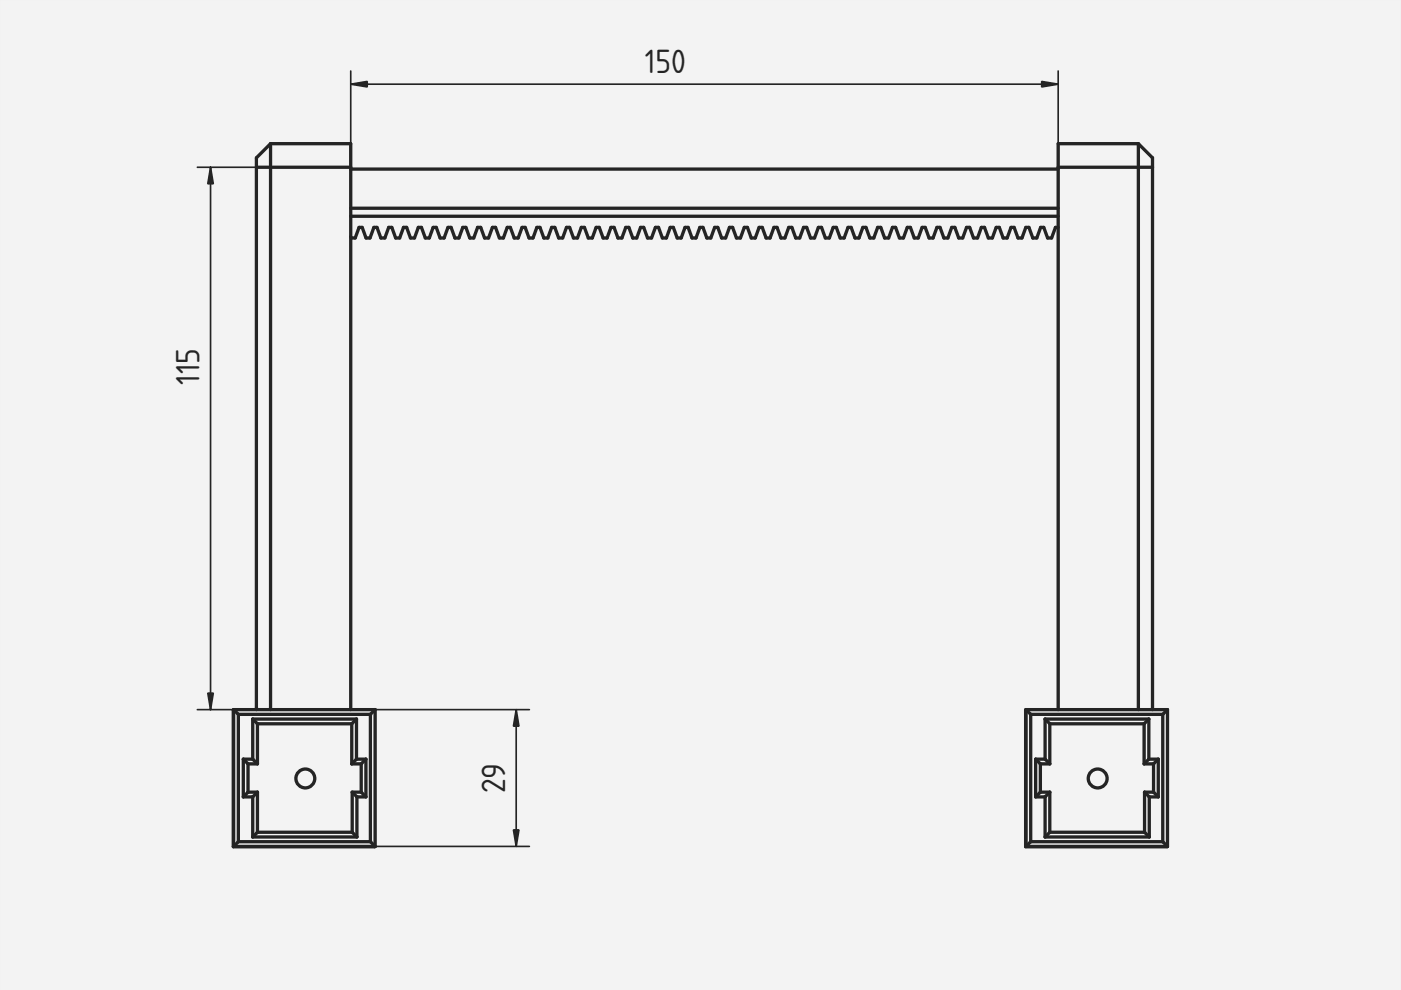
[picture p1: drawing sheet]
<svg xmlns="http://www.w3.org/2000/svg" width="297mm" height="210mm" viewBox="0 0 297 210" stroke-linecap="round" stroke-linejoin="round" font-family="sans-serif">
<defs><g id="words">
<g font-size="6.7" fill="#212529">
<text x="136.7" y="15.5">150</text>
<text x="42.3" y="81.7" transform="rotate(-90 42.3 81.7)">115</text>
<text x="107.1" y="168.2" transform="rotate(-90 107.1 168.2)">29</text>
</g>
</g></defs>
<path d="M0 0h297v210h-297z" fill-rule="evenodd" fill="#f1f3f5"/>
<path d="M0 0h297v210h-297zM0 0v210h297v-210z" fill="#000"/>
<g fill="#f1f3f5">
<path d="M54.4 33.5l3-3h17v5.4h150v-5.4h17l3 3v117h3.1v29h-30v-29h6.9v-102.3h-.6l-.8 2.3h-.9l-.8-2.3h-.7l-.8 2.3h-.8l-.8-2.3h-.7l-.8 2.3h-.9l-.8-2.3h-.6l-.9 2.3h-.8l-.8-2.3h-.7l-.8 2.3h-.8l-.9-2.3h-.6l-.8 2.3h-.9l-.8-2.3h-.7l-.8 2.3h-.8l-.9-2.3h-.6l-.8 2.3h-.9l-.8-2.3h-.7l-.8 2.3h-.8l-.8-2.3h-.7l-.8 2.3h-.9l-.8-2.3h-.6l-.9 2.3h-.8l-.8-2.3h-.7l-.8 2.3h-.8l-.9-2.3h-.6l-.8 2.3h-.9l-.8-2.3h-.7l-.8 2.3h-.8l-.8-2.3h-.7l-.8 2.3h-.9l-.8-2.3h-.6l-.9 2.3h-.8l-.8-2.3h-.7l-.8 2.3h-.8l-.9-2.3h-.6l-.8 2.3h-.9l-.8-2.3h-.7l-.8 2.3h-.8l-.8-2.3h-.7l-.8 2.3h-.9l-.8-2.3h-.7l-.8 2.3h-.8l-.8-2.3h-.7l-.8 2.3h-.9l-.8-2.3h-.6l-.9 2.3h-.8l-.8-2.3h-.7l-.8 2.3h-.8l-.9-2.3h-.6l-.8 2.3h-.9l-.8-2.3h-.7l-.8 2.3h-.8l-.8-2.3h-.7l-.8 2.3h-.9l-.8-2.3h-.6l-.9 2.3h-.8l-.8-2.3h-.7l-.8 2.3h-.8l-.9-2.3h-.6l-.8 2.3h-.9l-.8-2.3h-.7l-.8 2.3h-.8l-.8-2.3h-.7l-.8 2.3h-.9l-.8-2.3h-.6l-.9 2.3h-.8l-.8-2.3h-.7l-.8 2.3h-.9l-.8-2.3h-.6l-.9 2.3h-.8l-.8-2.3h-.7l-.8 2.3h-.8l-.9-2.3h-.6l-.8 2.3h-.9l-.8-2.3h-.7l-.8 2.3h-.8l-.8-2.3h-.7l-.8 2.3h-.9l-.8-2.3h-.6l-.9 2.3h-.8l-.8-2.3h-.7l-.8 2.3h-.8l-.9-2.3h-.6l-.8 2.3h-.9l-.8-2.3h-.7l-.8 2.3h-.8l-.8-2.3h-.7l-.8 2.3h-.9l-.8-2.3h-.6l-.9 2.3h-.8l-.8-2.3h-.7l-.8 2.3h-.9l-.8-2.3h-.6l-.8 2.3h-.9l-.8-2.3h-.7l-.8 2.3h-.8l-.1-.3v100.3h5.1v29h-30v-29h4.9z" fill-rule="evenodd"/>
<path d="M57.4 35.5h17v115h-17z" fill-rule="evenodd"/>
<path d="M224.4 35.5h17v115h-17z" fill-rule="evenodd"/>
<path d="M74.4 35.9h150v8.3h-150z" fill-rule="evenodd"/>
<path d="M218.5 151.5h28v27h-28z" fill-rule="evenodd"/>
<path d="M50.5 151.5h28v27h-28z" fill-rule="evenodd"/>
<path d="M221.6 152.5h22v8.5h2v8h-1.9v8.5h-22.1v-8.5h-2v-8h2z" fill-rule="evenodd"/>
<path d="M53.6 152.5h22v8.5h2v8h-1.9v8.5h-22.1v-8.5h-2v-8h2z" fill-rule="evenodd"/>
<path d="M74.4 45.9h150v2.3h-.6l-.8 2.3h-.9l-.8-2.3h-.7l-.8 2.3h-.8l-.8-2.3h-.7l-.8 2.3h-.9l-.8-2.3h-.6l-.9 2.3h-.8l-.8-2.3h-.7l-.8 2.3h-.8l-.9-2.3h-.6l-.8 2.3h-.9l-.8-2.3h-.7l-.8 2.3h-.8l-.9-2.3h-.6l-.8 2.3h-.9l-.8-2.3h-.7l-.8 2.3h-.8l-.8-2.3h-.7l-.8 2.3h-.9l-.8-2.3h-.6l-.9 2.3h-.8l-.8-2.3h-.7l-.8 2.3h-.8l-.9-2.3h-.6l-.8 2.3h-.9l-.8-2.3h-.7l-.8 2.3h-.8l-.8-2.3h-.7l-.8 2.3h-.9l-.8-2.3h-.6l-.9 2.3h-.8l-.8-2.3h-.7l-.8 2.3h-.8l-.9-2.3h-.6l-.8 2.3h-.9l-.8-2.3h-.7l-.8 2.3h-.8l-.8-2.3h-.7l-.8 2.3h-.9l-.8-2.3h-.7l-.8 2.3h-.8l-.8-2.3h-.7l-.8 2.3h-.9l-.8-2.3h-.6l-.9 2.3h-.8l-.8-2.3h-.7l-.8 2.3h-.8l-.9-2.3h-.6l-.8 2.3h-.9l-.8-2.3h-.7l-.8 2.3h-.8l-.8-2.3h-.7l-.8 2.3h-.9l-.8-2.3h-.6l-.9 2.3h-.8l-.8-2.3h-.7l-.8 2.3h-.8l-.9-2.3h-.6l-.8 2.3h-.9l-.8-2.3h-.7l-.8 2.3h-.8l-.8-2.3h-.7l-.8 2.3h-.9l-.8-2.3h-.6l-.9 2.3h-.8l-.8-2.3h-.7l-.8 2.3h-.9l-.8-2.3h-.6l-.9 2.3h-.8l-.8-2.3h-.7l-.8 2.3h-.8l-.9-2.3h-.6l-.8 2.3h-.9l-.8-2.3h-.7l-.8 2.3h-.8l-.8-2.3h-.7l-.8 2.3h-.9l-.8-2.3h-.6l-.9 2.3h-.8l-.8-2.3h-.7l-.8 2.3h-.8l-.9-2.3h-.6l-.8 2.3h-.9l-.8-2.3h-.7l-.8 2.3h-.8l-.8-2.3h-.7l-.8 2.3h-.9l-.8-2.3h-.6l-.9 2.3h-.8l-.8-2.3h-.7l-.8 2.3h-.9l-.8-2.3h-.6l-.8 2.3h-.9l-.8-2.3h-.7l-.8 2.3h-.8z" fill-rule="evenodd"/>
<path d="M54.6 153.5h20v8.5h2v6h-1.9v8.5h-20.1v-8.5h-2v-6h2z" fill-rule="evenodd"/>
<path d="M222.6 153.5h20v8.5h2v6h-1.9v8.5h-20.1v-8.5h-2v-6h2z" fill-rule="evenodd"/>
<path d="M241.4 35.5h3v115h-3z" fill-rule="evenodd"/>
<path d="M54.4 35.5h3v115h-3z" fill-rule="evenodd"/>
<path d="M74.4 44.2h150v1.7h-150z" fill-rule="evenodd"/>
<path d="M57.4 30.5h17v5h-17z" fill-rule="evenodd"/>
<path d="M224.4 30.5h17v5h-17z" fill-rule="evenodd"/>
<path d="M49.5 150.5h30l-1 1h-28z" fill-rule="evenodd"/>
<path d="M50.5 178.5h28l1 1h-30z" fill-rule="evenodd"/>
<path d="M218.5 178.5h28l1 1h-30z" fill-rule="evenodd"/>
<path d="M217.5 150.5h30l-1 1h-28z" fill-rule="evenodd"/>
<path d="M217.5 150.5l1 1v27l-1 1z" fill-rule="evenodd"/>
<path d="M78.5 151.5l1-1v29l-1-1z" fill-rule="evenodd"/>
<path d="M49.5 150.5l1 1v27l-1 1z" fill-rule="evenodd"/>
<path d="M246.5 151.5l1-1v29l-1-1z" fill-rule="evenodd"/>
<path d="M53.6 177.5l1-1h20.1l1 1z" fill-rule="evenodd"/>
<path d="M222.6 176.5h20.1l1 1h-22.1z" fill-rule="evenodd"/>
<path d="M221.6 152.5h22l-1 1h-20z" fill-rule="evenodd"/>
<path d="M53.6 152.5h22l-1 1h-20z" fill-rule="evenodd"/>
<path d="M241.4 30.5l3 3v2h-3z" fill-rule="evenodd"/>
<path d="M54.4 33.5l3-3v5h-3z" fill-rule="evenodd"/>
<path d="M242.7 168l1 1v8.5l-1-1z" fill-rule="evenodd"/>
<path d="M74.7 168l1 1v8.5l-1-1z" fill-rule="evenodd"/>
<path d="M222.6 168v8.5l-1 1v-8.5z" fill-rule="evenodd"/>
<path d="M54.6 168v8.5l-1 1v-8.5z" fill-rule="evenodd"/>
<path d="M242.6 153.5l1-1v8.5l-1 1z" fill-rule="evenodd"/>
<path d="M221.6 152.5l1 1v8.5l-1-1z" fill-rule="evenodd"/>
<path d="M74.6 153.5l1-1v8.5l-1 1z" fill-rule="evenodd"/>
<path d="M53.6 152.5l1 1v8.5l-1-1z" fill-rule="evenodd"/>
<path d="M51.6 161l1 1v6l-1 1z" fill-rule="evenodd"/>
<path d="M219.6 161l1 1v6l-1 1z" fill-rule="evenodd"/>
<path d="M244.6 162l1-1v8l-1-1z" fill-rule="evenodd"/>
<path d="M76.6 162l1-1v8l-1-1z" fill-rule="evenodd"/>
<path d="M217.5 150.5v29h30h-30z" fill-rule="evenodd"/>
<path d="M49.5 150.5v29h30h-30z" fill-rule="evenodd"/>
<path d="M51.6 161h2l1 1h-2z" fill-rule="evenodd"/>
<path d="M219.6 161h2l1 1h-2z" fill-rule="evenodd"/>
<path d="M74.6 162l1-1h2l-1 1z" fill-rule="evenodd"/>
<path d="M242.6 162l1-1h2l-1 1z" fill-rule="evenodd"/>
<path d="M219.6 169l1-1h2l-1 1z" fill-rule="evenodd"/>
<path d="M52.6 168h2l-1 1h-2z" fill-rule="evenodd"/>
<path d="M242.7 168h1.9l1 1h-1.9z" fill-rule="evenodd"/>
<path d="M74.7 168h1.9l1 1h-1.9z" fill-rule="evenodd"/>
<circle cx="232.7" cy="165.1" r="2"/>
<circle cx="64.7" cy="165.1" r="2"/>
</g>
<g fill="none" stroke="#212529" stroke-width=".7">
<path d="M54.4 35.5h20M57.4 30.5v120M57.4 30.5h17v120M57.4 30.5l-3 3v117M74.4 35.9h150M224.4 35.5h20M241.4 30.5h-17v120M241.4 30.5v120M241.4 30.5l3 3v117M74.4 44.2h150M74.4 45.9h150M224.4 48.2h-.6l-.8 2.3h-.9l-.8-2.3h-.7l-.8 2.3h-.8l-.8-2.3h-.7l-.8 2.3h-.9l-.8-2.3h-.6l-.9 2.3h-.8l-.8-2.3h-.7l-.8 2.3h-.8l-.9-2.3h-.6l-.8 2.3h-.9l-.8-2.3h-.7l-.8 2.3h-.8l-.9-2.3h-.6l-.8 2.3h-.9l-.8-2.3h-.7l-.8 2.3h-.8l-.8-2.3h-.7l-.8 2.3h-.9l-.8-2.3h-.6l-.9 2.3h-.8l-.8-2.3h-.7l-.8 2.3h-.8l-.9-2.3h-.6l-.8 2.3h-.9l-.8-2.3h-.7l-.8 2.3h-.8l-.8-2.3h-.7l-.8 2.3h-.9l-.8-2.3h-.6l-.9 2.3h-.8l-.8-2.3h-.7l-.8 2.3h-.8l-.9-2.3h-.6l-.8 2.3h-.9l-.8-2.3h-.7l-.8 2.3h-.8l-.8-2.3h-.7l-.8 2.3h-.9l-.8-2.3h-.7l-.8 2.3h-.8l-.8-2.3h-.7l-.8 2.3h-.9l-.8-2.3h-.6l-.9 2.3h-.8l-.8-2.3h-.7l-.8 2.3h-.8l-.9-2.3h-.6l-.8 2.3h-.9l-.8-2.3h-.7l-.8 2.3h-.8l-.8-2.3h-.7l-.8 2.3h-.9l-.8-2.3h-.6l-.9 2.3h-.8l-.8-2.3h-.7l-.8 2.3h-.8l-.9-2.3h-.6l-.8 2.3h-.9l-.8-2.3h-.7l-.8 2.3h-.8l-.8-2.3h-.7l-.8 2.3h-.9l-.8-2.3h-.6l-.9 2.3h-.8l-.8-2.3h-.7l-.8 2.3h-.9l-.8-2.3h-.6l-.9 2.3h-.8l-.8-2.3h-.7l-.8 2.3h-.8l-.9-2.3h-.6l-.8 2.3h-.9l-.8-2.3h-.7l-.8 2.3h-.8l-.8-2.3h-.7l-.8 2.3h-.9l-.8-2.3h-.6l-.9 2.3h-.8l-.8-2.3h-.7l-.8 2.3h-.8l-.9-2.3h-.6l-.8 2.3h-.9l-.8-2.3h-.7l-.8 2.3h-.8l-.8-2.3h-.7l-.8 2.3h-.9l-.8-2.3h-.6l-.9 2.3h-.8l-.8-2.3h-.7l-.8 2.3h-.9l-.8-2.3h-.6l-.8 2.3h-.9l-.8-2.3h-.7l-.8 2.3h-.8l-.1-.3"/>
<path d="M49.5 150.5h30M49.5 150.5l1 1M49.5 150.5v29M49.5 150.5v29h30M50.5 151.5h28M50.5 151.5v27M53.6 152.5l1 1M53.6 152.5h22M53.6 152.5v8.5M54.6 153.5h20M54.6 153.5v8.5M74.6 153.5v8.5"/>
<path d="M75.6 152.5l-1 1M75.6 152.5v8.5M78.5 151.5v27M79.5 150.5v29M79.5 150.5l-1 1M217.5 150.5h30M217.5 150.5v29h30M217.5 150.5l1 1M217.5 150.5v29M218.5 151.5h28M218.5 151.5v27M221.6 152.5l1 1"/>
<path d="M221.6 152.5h22M221.6 152.5v8.5M222.6 153.5h20M222.6 153.5v8.5M242.6 153.5v8.5M243.6 152.5l-1 1M243.6 152.5v8.5M246.5 151.5v27M247.5 150.5v29M247.5 150.5l-1 1M49.5 179.5h30M50.5 178.5l-1 1"/>
<path d="M50.5 178.5h28M51.6 161l1 1M51.6 161h2M51.6 161v8M51.6 169h2M52.6 162h2M52.6 162v6M52.6 168l-1 1M52.6 168h2M53.6 169v8.5M53.6 177.5h22.1M53.6 161l1 1"/>
<path d="M54.6 168v8.5M54.6 168l-1 1M54.6 176.5l-1 1M54.6 176.5h20.1M74.6 162h2M74.7 168l1 1M74.7 168h1.9M74.7 176.5l1 1M74.7 168v8.5M75.6 161l-1 1M75.6 161h2M75.7 169h1.9"/>
<path d="M75.7 169v8.5M76.6 168l1 1M76.6 162v6M77.6 161l-1 1M77.6 161v8M78.5 178.5l1 1M217.5 179.5h30M218.5 178.5l-1 1M218.5 178.5h28M219.6 161l1 1M219.6 161h2M219.6 169h2"/>
<path d="M219.6 161v8M220.6 162h2M220.6 168h2M220.6 162v6M220.6 168l-1 1M221.6 177.5h22.1M221.6 169v8.5M221.6 161l1 1M222.6 176.5h20.1M222.6 168v8.5M222.6 168l-1 1M222.6 176.5l-1 1"/>
<path d="M242.6 162h2M242.7 168h1.9M242.7 168l1 1M242.7 176.5l1 1M242.7 168v8.5M243.6 161l-1 1M243.6 161h2M243.7 169h1.9M243.7 169v8.5M244.6 168l1 1M244.6 162v6M245.6 161l-1 1"/>
<path d="M245.6 161v8M246.5 178.5l1 1"/>
<circle cx="64.7" cy="165.1" r="2"/>
<circle cx="232.7" cy="165.1" r="2"/>
</g>
<path d="M74.4 17.9h150M74.4 15.1v20.8M224.4 15.1v20.8M41.8 35.5h12.6M44.6 35.5v115M41.8 150.5h12.6M79.5 150.5h32.7M109.4 150.5v29M79.5 179.5h32.7" fill="none" stroke="#212529" stroke-width=".35"/>
<g fill="#212529" stroke="#212529" stroke-width=".35">
<path d="M44.6 35.5l.6 3.5h-1.1z"/>
<path d="M44.1 147h1.1l-.6 3.5z"/>
<path d="M74.4 17.9l3.5-.6v1.1z"/>
<path d="M220.9 17.3l3.5 .6-3.5 .5z"/>
<path d="M109.4 150.5l.6 3.5h-1.1z"/>
<path d="M108.9 176h1.1l-.6 3.5z"/>
</g>
<use href="#words"/>
</svg>
